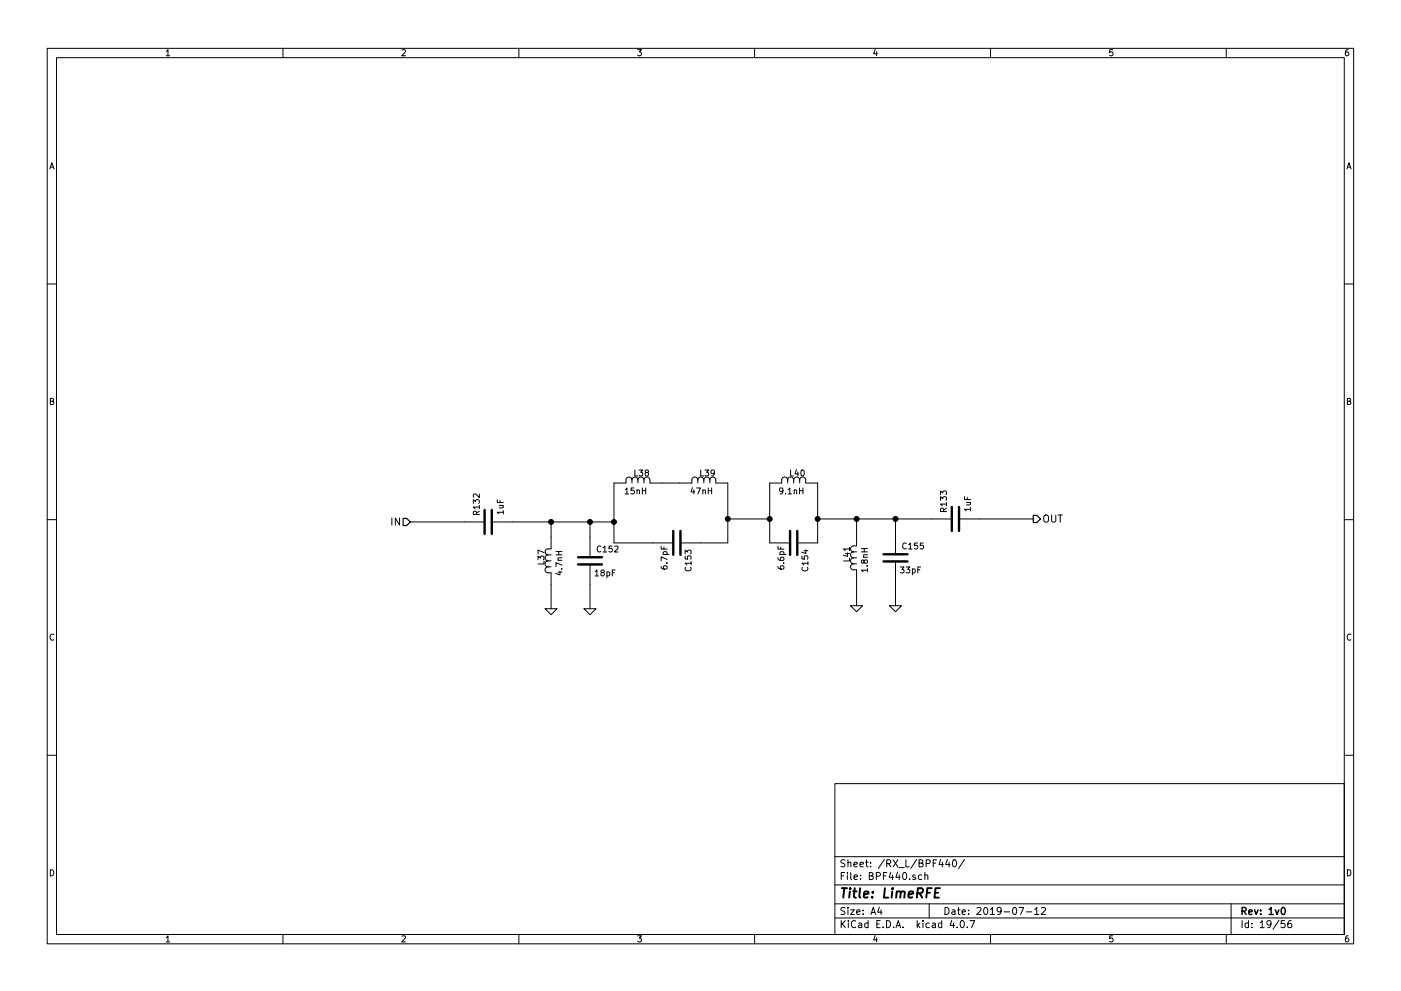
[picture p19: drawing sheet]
EESchema Schematic File Version 2
LIBS:Lime_HAM_Z
LIBS:LimeMicroBGD_Library
LIBS:Cellular_Subsystem_Library
LIBS:LimeMicroBGD_Library_bb
LIBS:LMS8001_AppPCB-cache
LIBS:LMS8001_PowerSupply-cache
LIBS:ADM7155_Addon-cache
LIBS:LMS8001_DigitalPCB-cache
LIBS:SWR_Meter_Subsystem_library
LIBS:GPIO_Subsystem-cache
LIBS:PA_220MHz_920MHz-cache
LIBS:power
LIBS:device
LIBS:transistors
LIBS:conn
LIBS:linear
LIBS:regul
LIBS:74xx
LIBS:cmos4000
LIBS:adc-dac
LIBS:memory
LIBS:xilinx
LIBS:special
LIBS:microcontrollers
LIBS:dsp
LIBS:microchip
LIBS:analog_switches
LIBS:motorola
LIBS:texas
LIBS:intel
LIBS:audio
LIBS:interface
LIBS:digital-audio
LIBS:philips
LIBS:display
LIBS:cypress
LIBS:siliconi
LIBS:opto
LIBS:atmel
LIBS:contrib
LIBS:valves
LIBS:FilterLib
LIBS:BB_Library
LIBS:Lime_RFE-rescue
LIBS:Lime_RFE-cache
EELAYER 25 0
EELAYER END
$Descr A4 11693 8268
encoding utf-8
Sheet 19 56
Title "LimeRFE"
Date "2019-07-12"
Rev "1v0"
Comp ""
Comment1 ""
Comment2 ""
Comment3 ""
Comment4 ""
$EndDescr
Text HLabel 3425 4350 0    60   Input ~ 0
IN
Text HLabel 8625 4325 2    60   Output ~ 0
OUT
Wire Wire Line
	8175 4325 8625 4325
Wire Wire Line
	3425 4350 3875 4350
Wire Wire Line
	5125 4025 5125 4525
Wire Wire Line
	5125 4525 5450 4525
Wire Wire Line
	5850 4525 6075 4525
Wire Wire Line
	6075 4525 6075 4025
Wire Wire Line
	5675 4025 5525 4025
Wire Wire Line
	4275 4350 5125 4350
Connection ~ 5125 4350
Wire Wire Line
	4600 4475 4600 4350
Connection ~ 4600 4350
Wire Wire Line
	4925 4475 4925 4350
Connection ~ 4925 4350
$Comp
L GND #PWR0484
U 1 1
P 4600 5075
AR Path="/5CAD20EB/5C587A6E/5D22D7DA" Ref="#PWR0484"  Part="1" 
AR Path="/5CAD20EB/5D1DBFA3/5D22D7DA" Ref="#PWR483"  Part="1" 
F 0 "#PWR483" H 4600 5075 30  0001 C CNN
F 1 "GND" H 4600 5005 30  0001 C CNN
F 2 "" H 4600 5075 60  0001 C CNN
F 3 "" H 4600 5075 60  0001 C CNN
	1    4600 5075
	1    0    0    -1  
$EndComp
$Comp
L GND #PWR0485
U 1 1
P 4925 5075
AR Path="/5CAD20EB/5C587A6E/5D22D7DB" Ref="#PWR0485"  Part="1" 
AR Path="/5CAD20EB/5D1DBFA3/5D22D7DB" Ref="#PWR484"  Part="1" 
F 0 "#PWR484" H 4925 5075 30  0001 C CNN
F 1 "GND" H 4925 5005 30  0001 C CNN
F 2 "" H 4925 5075 60  0001 C CNN
F 3 "" H 4925 5075 60  0001 C CNN
	1    4925 5075
	1    0    0    -1  
$EndComp
$Comp
L GND #PWR0486
U 1 1
P 7150 5050
AR Path="/5CAD20EB/5C587A6E/5D22D7DC" Ref="#PWR0486"  Part="1" 
AR Path="/5CAD20EB/5D1DBFA3/5D22D7DC" Ref="#PWR485"  Part="1" 
F 0 "#PWR485" H 7150 5050 30  0001 C CNN
F 1 "GND" H 7150 4980 30  0001 C CNN
F 2 "" H 7150 5050 60  0001 C CNN
F 3 "" H 7150 5050 60  0001 C CNN
	1    7150 5050
	1    0    0    -1  
$EndComp
$Comp
L GND #PWR0487
U 1 1
P 7475 5050
AR Path="/5CAD20EB/5C587A6E/5D22D7DD" Ref="#PWR0487"  Part="1" 
AR Path="/5CAD20EB/5D1DBFA3/5D22D7DD" Ref="#PWR486"  Part="1" 
F 0 "#PWR486" H 7475 5050 30  0001 C CNN
F 1 "GND" H 7475 4980 30  0001 C CNN
F 2 "" H 7475 5050 60  0001 C CNN
F 3 "" H 7475 5050 60  0001 C CNN
	1    7475 5050
	1    0    0    -1  
$EndComp
Wire Wire Line
	6425 4025 6425 4525
Wire Wire Line
	6825 4025 6825 4525
Wire Wire Line
	6075 4325 6425 4325
Connection ~ 6425 4325
Connection ~ 6075 4325
Wire Wire Line
	7150 4850 7150 5050
Wire Wire Line
	7475 4850 7475 5050
Wire Wire Line
	6825 4325 7775 4325
Connection ~ 6825 4325
Wire Wire Line
	7150 4450 7150 4325
Connection ~ 7150 4325
Wire Wire Line
	7475 4450 7475 4325
Connection ~ 7475 4325
Wire Wire Line
	4925 4875 4925 5075
Wire Wire Line
	4600 4875 4600 5075
$Comp
L 3.9nH_0805 L37
U 1 1
P 4600 4675
AR Path="/5CAD20EB/5C587A6E/5CAEE983" Ref="L37"  Part="1" 
AR Path="/5CAD20EB/5D1DBFA3/5CAEE983" Ref="L37"  Part="1" 
F 0 "L37" V 4515 4705 50  0000 C CNN
F 1 "3.9nH_0805" H 4600 4925 50  0001 C CNN
F 2 "SMD0805" H 4600 5025 60  0001 C CNN
F 3 "" H 4600 4675 60  0000 C CNN
F 4 "Mouser" H 4600 5325 60  0001 C CNN "Vendor"
F 5 "994-0805HT-3N9TJLB" H 4600 5225 60  0001 C CNN "Vendor Part Number"
F 6 "COILCRAFT" H 4600 5525 60  0001 C CNN "Manufacturer"
F 7 "0805HT-3N9TJLB" H 4600 5425 60  0001 C CNN "Manufacturer Part Number"
F 8 "Fixed Inductors 0805HT Low Profile 3.9 nH 5 % 0.8 A" H 4600 5125 60  0001 C CNN "Description"
F 9 "4.7nH" V 4665 4655 50  0000 C CNN "Component Value"
	1    4600 4675
	1    0    0    -1  
$EndComp
$Comp
L 39nH_0805 L38
U 1 1
P 5325 4025
AR Path="/5CAD20EB/5C587A6E/5CAEEF53" Ref="L38"  Part="1" 
AR Path="/5CAD20EB/5D1DBFA3/5CAEEF53" Ref="L38"  Part="1" 
F 0 "L38" V 5240 4055 50  0000 C CNN
F 1 "39nH_0805" H 5325 4275 50  0001 C CNN
F 2 "SMD0805" H 5325 4375 60  0001 C CNN
F 3 "" H 5325 4025 60  0000 C CNN
F 4 "Mouser" H 5325 4675 60  0001 C CNN "Vendor"
F 5 "994-0805HT-39NTJLB" H 5325 4575 60  0001 C CNN "Vendor Part Number"
F 6 "COILCRAFT" H 5325 4875 60  0001 C CNN "Manufacturer"
F 7 "0805HT-39NTJLB" H 5325 4775 60  0001 C CNN "Manufacturer Part Number"
F 8 "Fixed Inductors 0805HT Low Profile 39 nH 5 % 0.6 A" H 5325 4475 60  0001 C CNN "Description"
F 9 "15nH" V 5390 4005 50  0000 C CNN "Component Value"
	1    5325 4025
	0    1    1    0   
$EndComp
$Comp
L 12nH_0805 L39
U 1 1
P 5875 4025
AR Path="/5CAD20EB/5C587A6E/5CAEF111" Ref="L39"  Part="1" 
AR Path="/5CAD20EB/5D1DBFA3/5CAEF111" Ref="L39"  Part="1" 
F 0 "L39" V 5790 4055 50  0000 C CNN
F 1 "12nH_0805" H 5875 4275 50  0001 C CNN
F 2 "SMD0805" H 5875 4375 60  0001 C CNN
F 3 "" H 5875 4025 60  0000 C CNN
F 4 "Mouser" H 5875 4675 60  0001 C CNN "Vendor"
F 5 "994-0805HP-12NXGRB" H 5875 4575 60  0001 C CNN "Vendor Part Number"
F 6 "COILCRAFT" H 5875 4875 60  0001 C CNN "Manufacturer"
F 7 "0805HP-12NXGRB" H 5875 4775 60  0001 C CNN "Manufacturer Part Number"
F 8 "Fixed Inductors 12nH 2% 1.4A DCR=0.039Ohms" H 5875 4475 60  0001 C CNN "Description"
F 9 "47nH" V 5940 4005 50  0000 C CNN "Component Value"
	1    5875 4025
	0    1    1    0   
$EndComp
$Comp
L 22nH_0805 L40
U 1 1
P 6625 4025
AR Path="/5CAD20EB/5C587A6E/5CAF19C5" Ref="L40"  Part="1" 
AR Path="/5CAD20EB/5D1DBFA3/5CAF19C5" Ref="L40"  Part="1" 
F 0 "L40" V 6540 4055 50  0000 C CNN
F 1 "22nH_0805" H 6625 4275 50  0001 C CNN
F 2 "SMD0805" H 6625 4375 60  0001 C CNN
F 3 "" H 6625 4025 60  0000 C CNN
F 4 "Mouser" H 6625 4675 60  0001 C CNN "Vendor"
F 5 "994-0805HT-22NTJLB" H 6625 4575 60  0001 C CNN "Vendor Part Number"
F 6 "COILCRAFT" H 6625 4875 60  0001 C CNN "Manufacturer"
F 7 "0805HT-22NTJLB " H 6625 4775 60  0001 C CNN "Manufacturer Part Number"
F 8 "Fixed Inductors 0805HT Low Profile 22 nH 5 % 0.8 A" H 6625 4475 60  0001 C CNN "Description"
F 9 "9.1nH" V 6690 4005 50  0000 C CNN "Component Value"
	1    6625 4025
	0    1    1    0   
$EndComp
$Comp
L 3.9nH_0805 L41
U 1 1
P 7150 4650
AR Path="/5CAD20EB/5C587A6E/5CAF203D" Ref="L41"  Part="1" 
AR Path="/5CAD20EB/5D1DBFA3/5CAF203D" Ref="L41"  Part="1" 
F 0 "L41" V 7065 4680 50  0000 C CNN
F 1 "3.9nH_0805" H 7150 4900 50  0001 C CNN
F 2 "SMD0805" H 7150 5000 60  0001 C CNN
F 3 "" H 7150 4650 60  0000 C CNN
F 4 "Mouser" H 7150 5300 60  0001 C CNN "Vendor"
F 5 "994-0805HT-3N9TJLB" H 7150 5200 60  0001 C CNN "Vendor Part Number"
F 6 "COILCRAFT" H 7150 5500 60  0001 C CNN "Manufacturer"
F 7 "0805HT-3N9TJLB" H 7150 5400 60  0001 C CNN "Manufacturer Part Number"
F 8 "Fixed Inductors 0805HT Low Profile 3.9 nH 5 % 0.8 A" H 7150 5100 60  0001 C CNN "Description"
F 9 "1.8nH" V 7215 4630 50  0000 C CNN "Component Value"
	1    7150 4650
	1    0    0    -1  
$EndComp
$Comp
L 33pF_0402_GRM1555C1H330GA01J C152
U 1 1
P 4925 4675
AR Path="/5CAD20EB/5C587A6E/5CF693B5" Ref="C152"  Part="1" 
AR Path="/5CAD20EB/5D1DBFA3/5CF693B5" Ref="C152"  Part="1" 
F 0 "C152" H 4975 4775 50  0000 L CNN
F 1 "33pF_0402_GRM1555C1H330GA01J" H 4725 5125 50  0001 C CNN
F 2 "SMD0402" H 4925 5025 60  0001 C CNN
F 3 "" H 4925 4675 60  0000 C CNN
F 4 "Mouser" H 4925 5225 60  0001 C CNN "Vendor"
F 5 "81-GRM1555C1H330GA1J" H 4925 5325 60  0001 C CNN "Vendor Part Number"
F 6 "Murata" H 4925 5425 60  0001 C CNN "Manufacturer"
F 7 "GRM1555C1H330GA01J" H 4925 5525 60  0001 C CNN "Manufacturer Part Number"
F 8 "Multilayer Ceramic Capacitors MLCC - SMD/SMT 0402 33pF 50volts C0G 2%" H 4925 5625 60  0001 C CNN "Description"
F 9 "18pF" H 5050 4575 50  0000 C CNN "Component Value"
	1    4925 4675
	1    0    0    -1  
$EndComp
$Comp
L 33pF_0402_GRM1555C1H330GA01J C155
U 1 1
P 7475 4650
AR Path="/5CAD20EB/5C587A6E/5CF694CD" Ref="C155"  Part="1" 
AR Path="/5CAD20EB/5D1DBFA3/5CF694CD" Ref="C155"  Part="1" 
F 0 "C155" H 7525 4750 50  0000 L CNN
F 1 "33pF_0402_GRM1555C1H330GA01J" H 7275 5100 50  0001 C CNN
F 2 "SMD0402" H 7475 5000 60  0001 C CNN
F 3 "" H 7475 4650 60  0000 C CNN
F 4 "Mouser" H 7475 5200 60  0001 C CNN "Vendor"
F 5 "81-GRM1555C1H330GA1J" H 7475 5300 60  0001 C CNN "Vendor Part Number"
F 6 "Murata" H 7475 5400 60  0001 C CNN "Manufacturer"
F 7 "GRM1555C1H330GA01J" H 7475 5500 60  0001 C CNN "Manufacturer Part Number"
F 8 "Multilayer Ceramic Capacitors MLCC - SMD/SMT 0402 33pF 50volts C0G 2%" H 7475 5600 60  0001 C CNN "Description"
F 9 "33pF" H 7600 4550 50  0000 C CNN "Component Value"
	1    7475 4650
	1    0    0    -1  
$EndComp
$Comp
L 6.2pF_0402_GRM1555C1H6R2CA01D C153
U 1 1
P 5650 4525
AR Path="/5CAD20EB/5C587A6E/5CF695BE" Ref="C153"  Part="1" 
AR Path="/5CAD20EB/5D1DBFA3/5CF695BE" Ref="C153"  Part="1" 
F 0 "C153" H 5700 4625 50  0000 L CNN
F 1 "6.2pF_0402_GRM1555C1H6R2CA01D" H 5450 4975 50  0001 C CNN
F 2 "SMD0402" H 5650 4875 60  0001 C CNN
F 3 "" H 5650 4525 60  0000 C CNN
F 4 "Mouser" H 5650 5075 60  0001 C CNN "Vendor"
F 5 "81-GRM1555C1H6R2CA1D" H 5650 5175 60  0001 C CNN "Vendor Part Number"
F 6 "Murata" H 5650 5275 60  0001 C CNN "Manufacturer"
F 7 "GRM1555C1H6R2CA01D" H 5650 5375 60  0001 C CNN "Manufacturer Part Number"
F 8 "Multilayer Ceramic Capacitors MLCC - SMD/SMT 0402 6.2pF 50volts C0G +/-0.25pF" H 5650 5475 60  0001 C CNN "Description"
F 9 "6.7pF" H 5775 4425 50  0000 C CNN "Component Value"
	1    5650 4525
	0    1    1    0   
$EndComp
$Comp
L 3pF_0402_GJM1555C1H3R0BB01D C154
U 1 1
P 6625 4525
AR Path="/5CAD20EB/5C587A6E/5CF696E2" Ref="C154"  Part="1" 
AR Path="/5CAD20EB/5D1DBFA3/5CF696E2" Ref="C154"  Part="1" 
F 0 "C154" H 6675 4625 50  0000 L CNN
F 1 "3pF_0402_GJM1555C1H3R0BB01D" H 6425 4975 50  0001 C CNN
F 2 "SMD0402" H 6625 4875 60  0001 C CNN
F 3 "" H 6625 4525 60  0000 C CNN
F 4 "Mouser" H 6625 5075 60  0001 C CNN "Vendor"
F 5 "81-GJM1555C1H3R0BB01" H 6625 5175 60  0001 C CNN "Vendor Part Number"
F 6 "Murata" H 6625 5275 60  0001 C CNN "Manufacturer"
F 7 "GJM1555C1H3R0BB01D" H 6625 5375 60  0001 C CNN "Manufacturer Part Number"
F 8 "Multilayer Ceramic Capacitors MLCC - SMD/SMT 0402 3.0pF 50Volts C0G +/-0.1pF" H 6625 5475 60  0001 C CNN "Description"
F 9 "6.6pF" H 6750 4425 50  0000 C CNN "Component Value"
	1    6625 4525
	0    1    1    0   
$EndComp
$Comp
L 1u_0402 R132
U 1 1
P 4075 4350
AR Path="/5CAD20EB/5C587A6E/5CF24FF2" Ref="R132"  Part="1" 
AR Path="/5CAD20EB/5D1DBFA3/5CF24FF2" Ref="R132"  Part="1" 
F 0 "R132" H 4125 4450 50  0000 L CNN
F 1 "1u_0402" H 3875 4700 50  0001 L CNN
F 2 "LimeMicroBGD_Library:SMD0402" H 4075 4600 60  0001 C CNN
F 3 "" H 4075 4350 60  0000 C CNN
F 4 "DigiKey" H 4075 5100 60  0001 C CNN "Vendor"
F 5 "490-13409-1-ND" H 4075 5200 60  0001 C CNN "Vendor Part Number"
F 6 "Murata Electronics North America" H 4075 5000 60  0001 C CNN "Manufacturer"
F 7 "GCM155C71A105KE38D" H 4075 4900 60  0001 C CNN "Manufacturer Part Number"
F 8 "CAP CER 1UF 10V X7S 0402" H 4075 4800 60  0001 C CNN "Description"
F 9 "1uF" H 4200 4250 50  0000 C CNN "Component Value"
	1    4075 4350
	0    -1   -1   0   
$EndComp
$Comp
L 1u_0402 R133
U 1 1
P 7975 4325
AR Path="/5CAD20EB/5C587A6E/5CF252B7" Ref="R133"  Part="1" 
AR Path="/5CAD20EB/5D1DBFA3/5CF252B7" Ref="R133"  Part="1" 
F 0 "R133" H 8025 4425 50  0000 L CNN
F 1 "1u_0402" H 7775 4675 50  0001 L CNN
F 2 "LimeMicroBGD_Library:SMD0402" H 7975 4575 60  0001 C CNN
F 3 "" H 7975 4325 60  0000 C CNN
F 4 "DigiKey" H 7975 5075 60  0001 C CNN "Vendor"
F 5 "490-13409-1-ND" H 7975 5175 60  0001 C CNN "Vendor Part Number"
F 6 "Murata Electronics North America" H 7975 4975 60  0001 C CNN "Manufacturer"
F 7 "GCM155C71A105KE38D" H 7975 4875 60  0001 C CNN "Manufacturer Part Number"
F 8 "CAP CER 1UF 10V X7S 0402" H 7975 4775 60  0001 C CNN "Description"
F 9 "1uF" H 8100 4225 50  0000 C CNN "Component Value"
	1    7975 4325
	0    -1   -1   0   
$EndComp
$EndSCHEMATC
